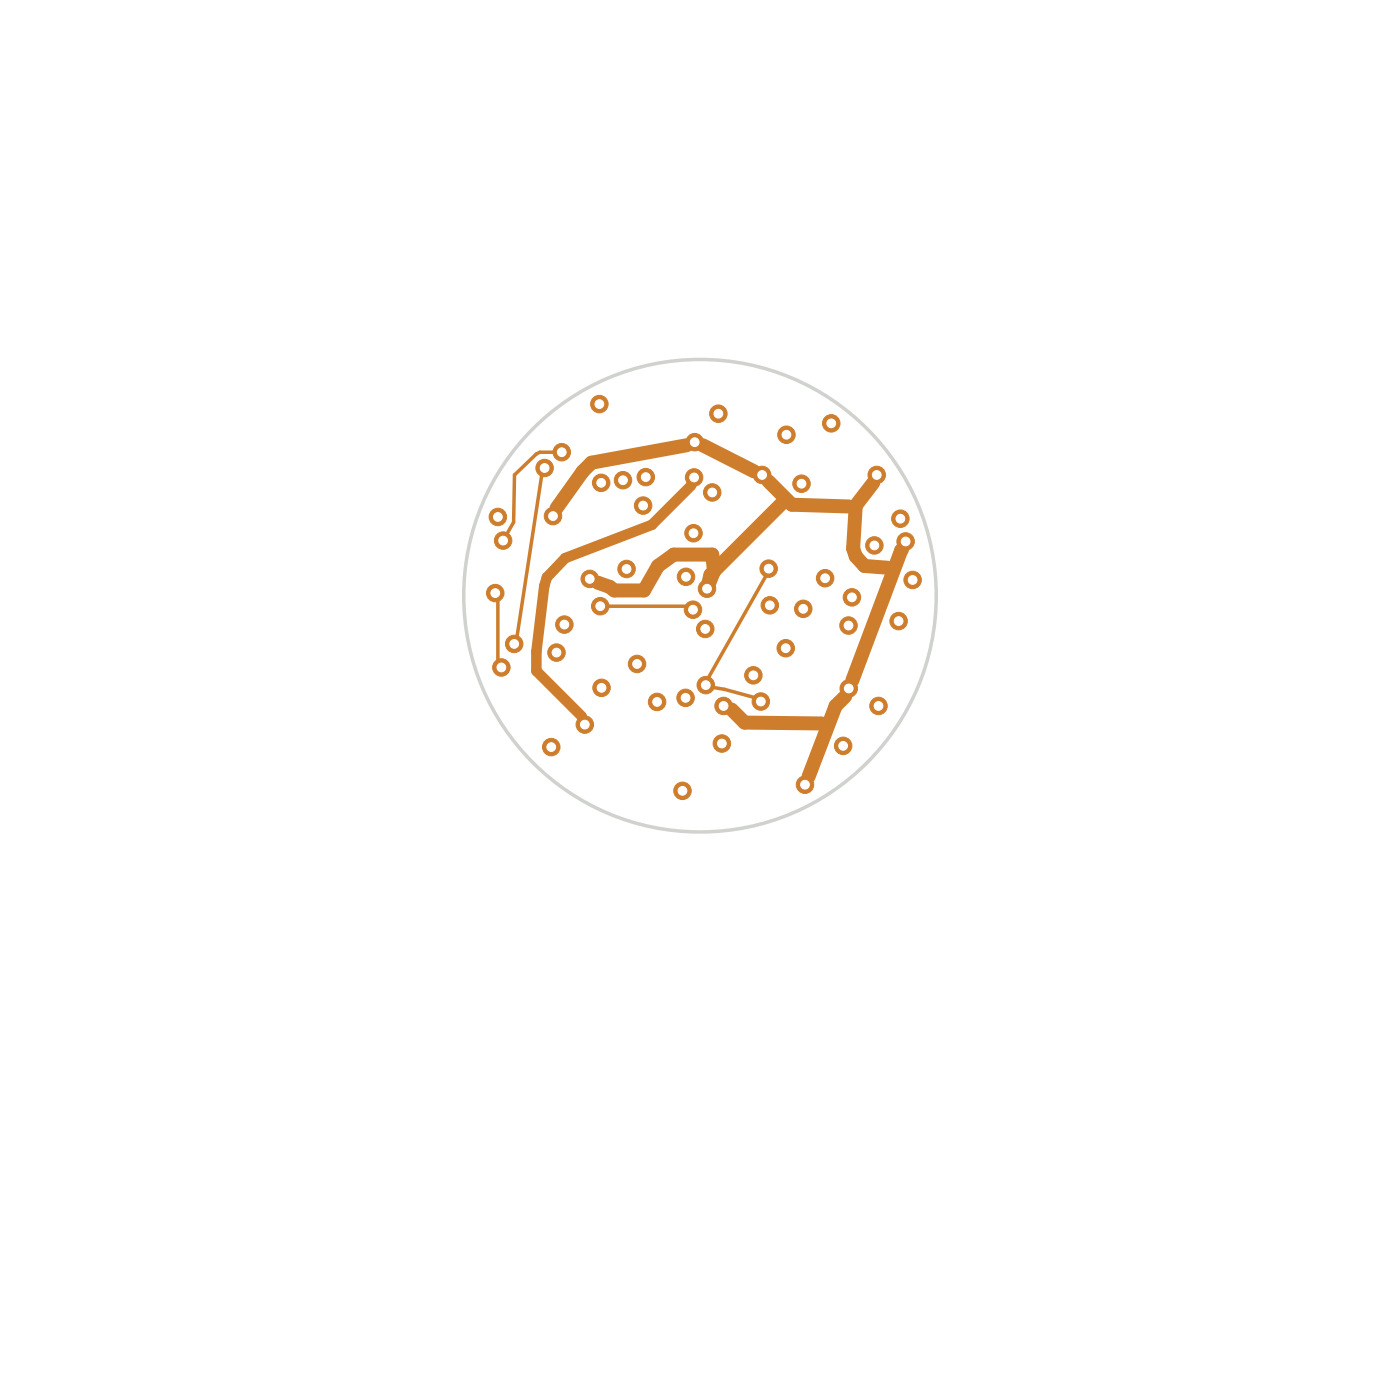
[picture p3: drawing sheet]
<svg xmlns="http://www.w3.org/2000/svg" width="40mm" height="40mm" viewBox="0 0 40 40" stroke-linecap="round" stroke-linejoin="round" font-family="sans-serif">
<g fill="#ce7d2c" stroke="#ce7d2c" stroke-width=".03">
<circle cx="22.4" cy="18.5" r=".25"/>
<circle cx="17.9" cy="16.3" r=".25"/>
<circle cx="22" cy="17.3" r=".25"/>
<circle cx="19.8" cy="15.2" r=".25"/>
<circle cx="19.6" cy="16.5" r=".25"/>
<circle cx="17.2" cy="19.7" r=".25"/>
<circle cx="24.1" cy="21.3" r=".25"/>
<circle cx="18.8" cy="20.1" r=".25"/>
<circle cx="14.2" cy="14.8" r=".25"/>
<circle cx="15.9" cy="18.6" r=".25"/>
<circle cx="17.2" cy="13.8" r=".25"/>
<circle cx="20.1" cy="18" r=".25"/>
<circle cx="19.5" cy="22.6" r=".25"/>
<circle cx="20.5" cy="11.8" r=".25"/>
<circle cx="16.1" cy="17.8" r=".25"/>
<circle cx="18.5" cy="13.6" r=".25"/>
<circle cx="17.8" cy="13.7" r=".25"/>
<circle cx="25.7" cy="14.8" r=".25"/>
<circle cx="20.6" cy="21.2" r=".25"/>
<circle cx="15.7" cy="21.3" r=".25"/>
<circle cx="23.6" cy="16.5" r=".25"/>
<circle cx="21.5" cy="19.3" r=".25"/>
<circle cx="17.1" cy="11.5" r=".25"/>
<circle cx="18.2" cy="19" r=".25"/>
<circle cx="25.1" cy="20.2" r=".25"/>
<circle cx="23.7" cy="12.1" r=".25"/>
<circle cx="19.6" cy="19.9" r=".25"/>
<circle cx="23" cy="22.4" r=".25"/>
<circle cx="21.8" cy="13.6" r=".25"/>
<circle cx="20.7" cy="20.2" r=".25"/>
<circle cx="16.8" cy="16.5" r=".25"/>
<circle cx="19.8" cy="12.6" r=".25"/>
<circle cx="24.2" cy="19.7" r=".25"/>
<circle cx="20.2" cy="16.8" r=".25"/>
<circle cx="15.8" cy="14.7" r=".25"/>
<circle cx="25.9" cy="15.5" r=".25"/>
<circle cx="25.1" cy="13.6" r=".25"/>
<circle cx="14.3" cy="19.1" r=".25"/>
<circle cx="14.1" cy="16.9" r=".25"/>
<circle cx="22.9" cy="17.4" r=".25"/>
<circle cx="25.7" cy="17.7" r=".25"/>
<circle cx="25" cy="15.6" r=".25"/>
<circle cx="24.2" cy="17.9" r=".25"/>
<circle cx="19.8" cy="13.6" r=".25"/>
<circle cx="16.7" cy="20.7" r=".25"/>
<circle cx="20.2" cy="19.6" r=".25"/>
<circle cx="22" cy="16.2" r=".25"/>
<circle cx="21.7" cy="20" r=".25"/>
<circle cx="20.3" cy="14.1" r=".25"/>
<circle cx="26.1" cy="16.6" r=".25"/>
<circle cx="22.5" cy="12.4" r=".25"/>
<circle cx="24.3" cy="17.1" r=".25"/>
<circle cx="19.8" cy="17.4" r=".25"/>
<circle cx="17.1" cy="17.3" r=".25"/>
<circle cx="14.4" cy="15.4" r=".25"/>
<circle cx="16" cy="12.9" r=".25"/>
<circle cx="14.7" cy="18.4" r=".25"/>
<circle cx="15.6" cy="13.4" r=".25"/>
<circle cx="18.4" cy="14.4" r=".25"/>
<circle cx="22.9" cy="13.8" r=".25"/>
</g>
<path d="M19.6 12.7l-2.7 .5-1 1.3M20.1 12.7l1.4 .8M21.9 13.7l.7 .7 1.6 .1M22.3 14.4l-2 2-.1 .4 .2-.5-.1-.5h-1.1l-.4 .4-.4 .7h-.9l-.4-.3M24.1 19.9l-.2 .3-.8 2M25 13.8l-.6 .6v1.3l.3 .5h.7M25.8 15.7l-1.5 3.7M20.9 20.3l.4 .3 2.2 .1" fill="none" stroke="#ce7d2c" stroke-width=".4"/>
<path d="M14.2 17.2v1.6M15.5 13.6l-.7 4.6M15.8 12.9l-.5 .1-.6 .6v1.3l-.3 .5M17.1 17.3h2.5M20.4 19.6l1.1 .3M21.9 16.5l-1.7 2.8" fill="none" stroke="#ce7d2c" stroke-width=".1"/>
<path d="M19.7 13.9l-1.1 1.1-2.5 .9-.5 .6-.3 2.1v.6l1.3 1.3" fill="none" stroke="#ce7d2c" stroke-width=".3"/>
<circle cx="20" cy="17" r="6.7" fill="none" stroke="#d0d2cd" stroke-width=".1"/>
<g fill="#fff" stroke="#fff" stroke-width=".03">
<circle cx="22.4" cy="18.5" r=".12"/>
<circle cx="17.9" cy="16.3" r=".12"/>
<circle cx="22" cy="17.3" r=".12"/>
<circle cx="19.8" cy="15.2" r=".12"/>
<circle cx="19.6" cy="16.5" r=".12"/>
<circle cx="17.2" cy="19.7" r=".12"/>
<circle cx="24.1" cy="21.3" r=".12"/>
<circle cx="18.8" cy="20.1" r=".12"/>
<circle cx="14.2" cy="14.8" r=".12"/>
<circle cx="15.9" cy="18.6" r=".12"/>
<circle cx="17.2" cy="13.8" r=".12"/>
<circle cx="20.1" cy="18" r=".12"/>
<circle cx="19.5" cy="22.6" r=".12"/>
<circle cx="20.5" cy="11.8" r=".12"/>
<circle cx="16.1" cy="17.8" r=".12"/>
<circle cx="18.5" cy="13.6" r=".12"/>
<circle cx="17.8" cy="13.7" r=".12"/>
<circle cx="25.7" cy="14.8" r=".13"/>
<circle cx="20.6" cy="21.2" r=".12"/>
<circle cx="15.7" cy="21.3" r=".12"/>
<circle cx="23.6" cy="16.5" r=".12"/>
<circle cx="21.5" cy="19.3" r=".12"/>
<circle cx="17.1" cy="11.5" r=".12"/>
<circle cx="18.2" cy="19" r=".12"/>
<circle cx="25.1" cy="20.2" r=".12"/>
<circle cx="23.7" cy="12.1" r=".12"/>
<circle cx="19.6" cy="19.9" r=".12"/>
<circle cx="23" cy="22.4" r=".12"/>
<circle cx="21.8" cy="13.6" r=".13"/>
<circle cx="20.7" cy="20.2" r=".12"/>
<circle cx="16.8" cy="16.5" r=".12"/>
<circle cx="19.8" cy="12.6" r=".13"/>
<circle cx="24.2" cy="19.7" r=".12"/>
<circle cx="20.2" cy="16.8" r=".12"/>
<circle cx="15.8" cy="14.7" r=".12"/>
<circle cx="25.9" cy="15.5" r=".12"/>
<circle cx="25.1" cy="13.6" r=".13"/>
<circle cx="14.3" cy="19.1" r=".12"/>
<circle cx="14.1" cy="16.9" r=".12"/>
<circle cx="22.9" cy="17.4" r=".12"/>
<circle cx="25.7" cy="17.7" r=".12"/>
<circle cx="25" cy="15.6" r=".12"/>
<circle cx="24.2" cy="17.9" r=".12"/>
<circle cx="19.8" cy="13.6" r=".13"/>
<circle cx="16.7" cy="20.7" r=".12"/>
<circle cx="20.2" cy="19.6" r=".12"/>
<circle cx="22" cy="16.2" r=".12"/>
<circle cx="21.7" cy="20" r=".12"/>
<circle cx="20.3" cy="14.1" r=".12"/>
<circle cx="26.1" cy="16.6" r=".13"/>
<circle cx="22.5" cy="12.4" r=".13"/>
<circle cx="24.3" cy="17.1" r=".12"/>
<circle cx="19.8" cy="17.4" r=".12"/>
<circle cx="17.1" cy="17.3" r=".12"/>
<circle cx="14.4" cy="15.4" r=".12"/>
<circle cx="16.1" cy="12.9" r=".13"/>
<circle cx="14.7" cy="18.4" r=".12"/>
<circle cx="15.6" cy="13.4" r=".13"/>
<circle cx="18.4" cy="14.4" r=".12"/>
<circle cx="22.9" cy="13.8" r=".12"/>
</g>
</svg>
